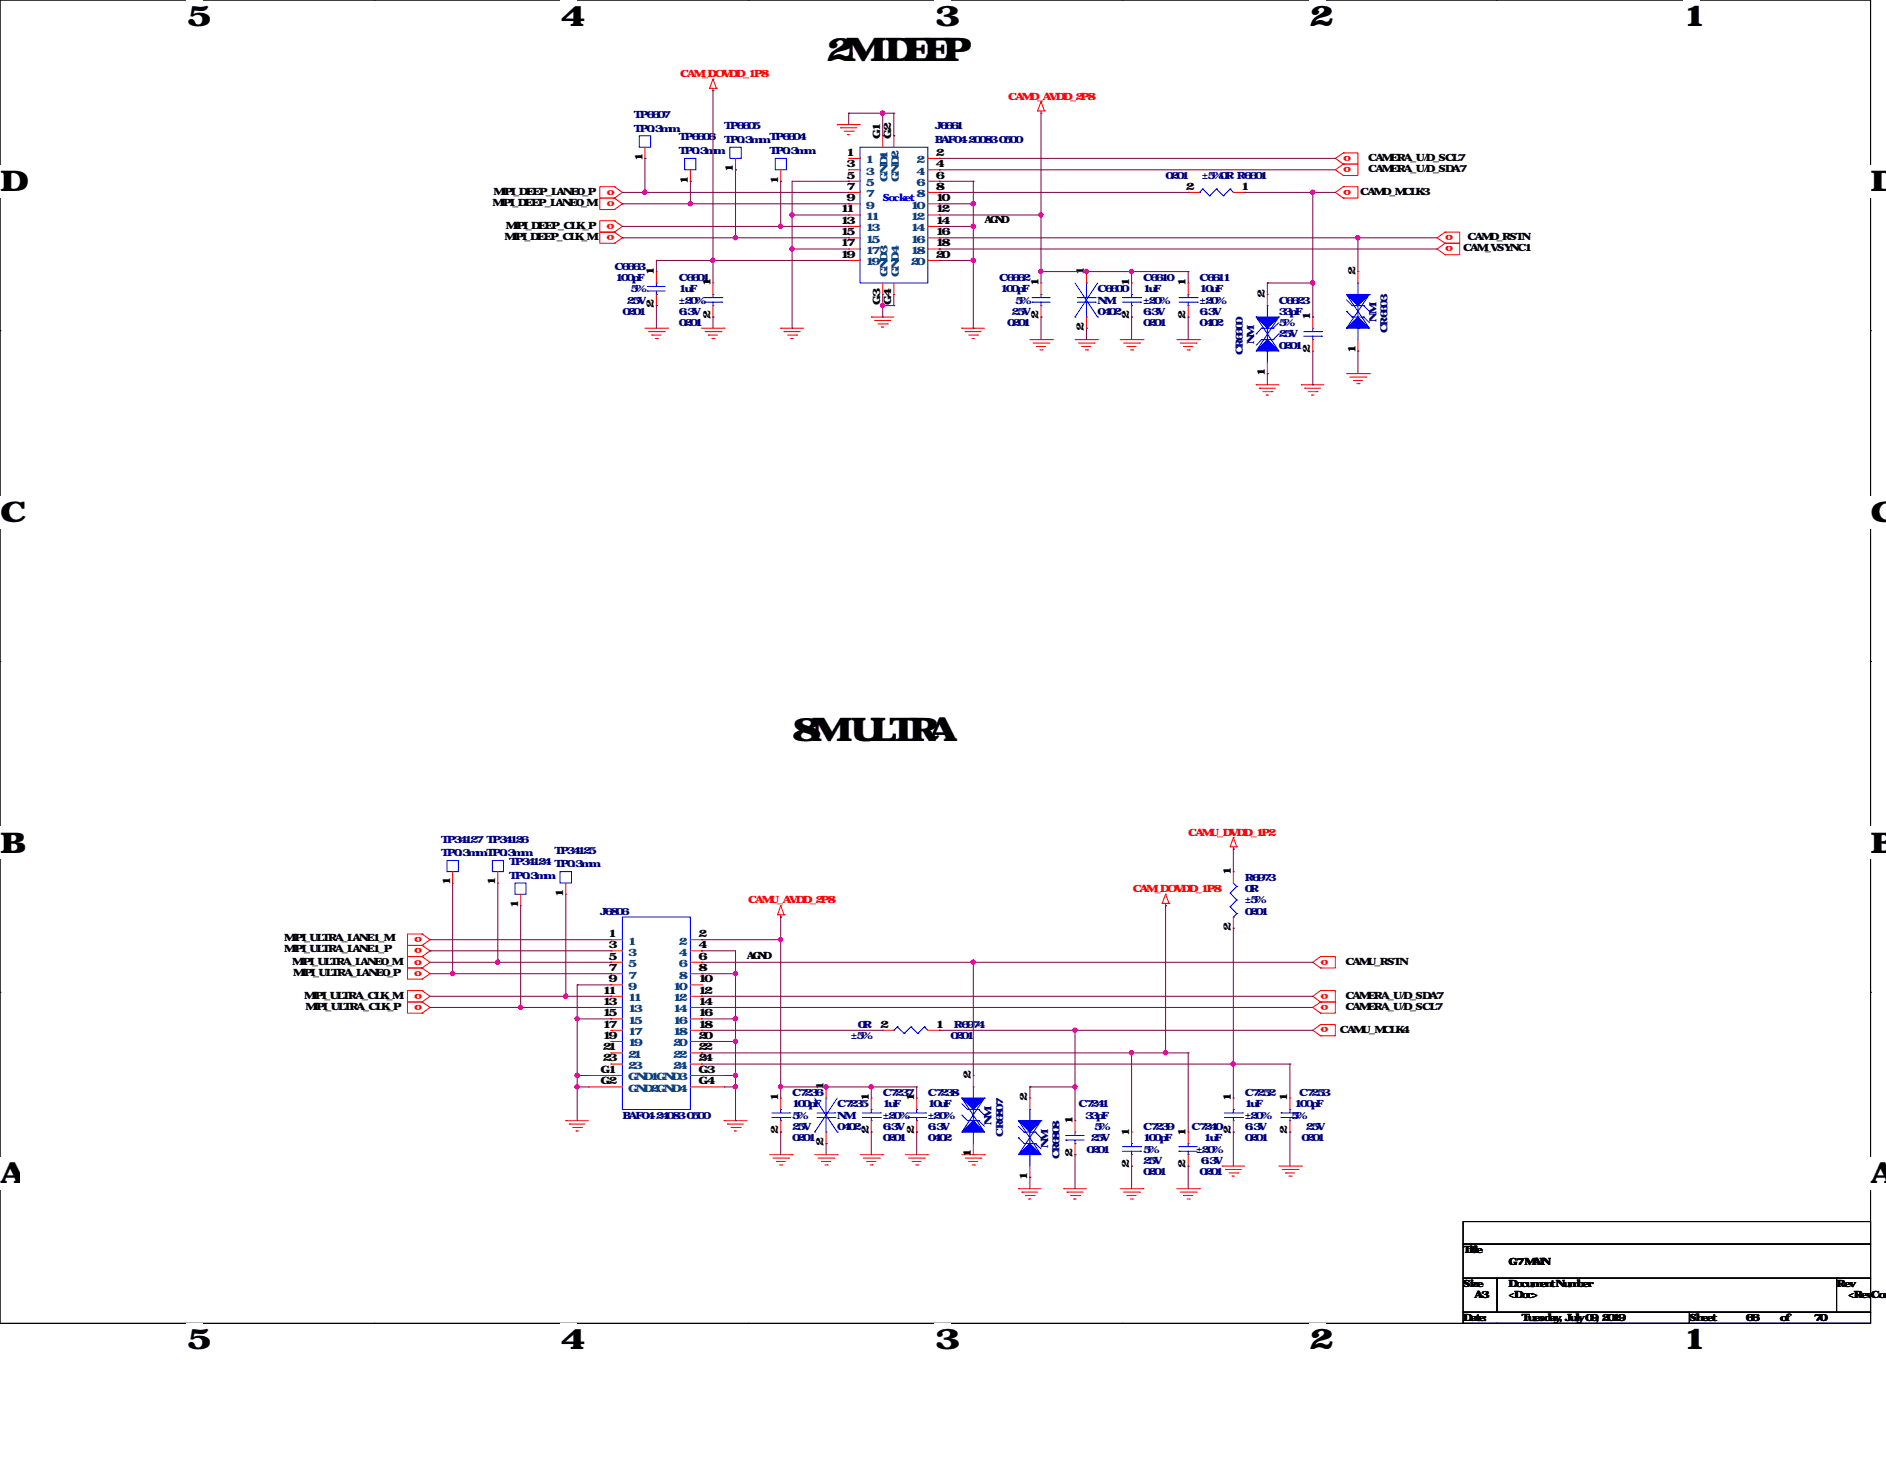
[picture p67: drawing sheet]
<svg xmlns="http://www.w3.org/2000/svg" width="279mm" height="216mm" viewBox="0 0 279 216" stroke-linecap="round" stroke-linejoin="round" font-family="sans-serif">
<defs><g id="words">
<g font-size="4.8">
<text x="122.4" y="9.1">2MDEEP</text>
<text x="117.3" y="109.7">8MULTRA</text>
</g>
<g font-size="4.2">
<text x="27.7" y="3.8">5</text>
<text x="83.1" y="3.8">4</text>
<text x="138.5" y="3.8">3</text>
<text x="193.9" y="3.8">2</text>
<text x="249.3" y="3.8">1</text>
<text x="0" y="28.3">D</text>
<text x="277.1" y="28.3">D</text>
<text x="0" y="77.3">C</text>
<text x="277.1" y="77.3">C</text>
<text x="0" y="126.2">B</text>
<text x="277.1" y="126.2">B</text>
<text x="0" y="175.2">A</text>
<text x="277.1" y="175.2">A</text>
<text x="27.7" y="199.8">5</text>
<text x="83.1" y="199.8">4</text>
<text x="138.5" y="199.8">3</text>
<text x="193.9" y="199.8">2</text>
<text x="249.3" y="199.8">1</text>
</g>
<g font-size="1.5" fill="#f00">
<text x="100.8" y="11.4">CAM_DOVDD_1P8</text>
<text x="149.4" y="14.8">CAMD_AVDD_2P8</text>
<text x="200.2" y="23.1" transform="rotate(-180 200.2 23.1)">o</text>
<text x="89.9" y="28.9">o</text>
<text x="200.2" y="24.8" transform="rotate(-180 200.2 24.8)">o</text>
<text x="200.2" y="28.1" transform="rotate(-180 200.2 28.1)">o</text>
<text x="89.9" y="30.6">o</text>
<text x="91" y="33.1" transform="rotate(-180 91 33.1)">o</text>
<text x="91" y="34.8" transform="rotate(-180 91 34.8)">o</text>
<text x="215.3" y="34.8" transform="rotate(-180 215.3 34.8)">o</text>
<text x="215.3" y="36.5" transform="rotate(-180 215.3 36.5)">o</text>
<text x="176" y="123.7">CAMU_DVDD_1P2</text>
<text x="110.8" y="133.8">CAMU_AVDD_2P8</text>
<text x="167.8" y="132.1">CAM_DOVDD_1P8</text>
<text x="61.3" y="142.9">o</text>
<text x="62.5" y="138.8" transform="rotate(-180 62.5 138.8)">o</text>
<text x="62.5" y="140.4" transform="rotate(-180 62.5 140.4)">o</text>
<text x="196.8" y="142.1" transform="rotate(-180 196.8 142.1)">o</text>
<text x="61.3" y="144.6">o</text>
<text x="62.5" y="147.2" transform="rotate(-180 62.5 147.2)">o</text>
<text x="62.5" y="148.8" transform="rotate(-180 62.5 148.8)">o</text>
<text x="196.8" y="147.2" transform="rotate(-180 196.8 147.2)">o</text>
<text x="196.8" y="148.8" transform="rotate(-180 196.8 148.8)">o</text>
<text x="196.8" y="152.1" transform="rotate(-180 196.8 152.1)">o</text>
</g>
<g font-size="1.5" fill="#000080">
<text x="93.9" y="17.4">TP6607</text>
<text x="93.9" y="19.5">TP0.3mm</text>
<text x="100.6" y="20.8">TP6606</text>
<text x="100.6" y="22.8">TP0.3mm</text>
<text x="107.3" y="19.1">TP6605</text>
<text x="107.3" y="21.1">TP0.3mm TP6604</text>
<text x="114" y="22.8">TP0.3mm</text>
<text x="138.5" y="19.1">J6661</text>
<text x="138.5" y="21.1">BAF04-20083-0500</text>
<text x="172.7" y="26.5">0201</text>
<text x="178.1" y="26.5">±5%0R R6601</text>
<text x="91" y="39.9">C6663</text>
<text x="91.2" y="41.6">100pF</text>
<text x="100.6" y="41.6">C6601</text>
<text x="148" y="41.6">C6662</text>
<text x="169.3" y="41.6">C6610</text>
<text x="177.7" y="41.6">C6611</text>
<text x="92.2" y="46.6">0201</text>
<text x="92.9" y="45">25V</text>
<text x="93.4" y="43.3">5%</text>
<text x="100.6" y="43.3">1uF</text>
<text x="100.6" y="46.6">6.3V</text>
<text x="100.6" y="45">±20%</text>
<text x="148.2" y="43.3">100pF</text>
<text x="149.9" y="46.6">25V</text>
<text x="150.4" y="45">5%</text>
<text x="162.6" y="43.3">C6600</text>
<text x="162.6" y="45">NM</text>
<text x="162.6" y="46.6">0402</text>
<text x="169.3" y="43.3">1uF</text>
<text x="169.3" y="46.6">6.3V</text>
<text x="169.3" y="45">±20%</text>
<text x="177.7" y="43.3">10uF</text>
<text x="177.7" y="46.6">6.3V</text>
<text x="177.7" y="45">±20%</text>
<text x="189.4" y="45">C6623</text>
<text x="189.4" y="46.6">33pF</text>
<text x="203.9" y="47.6" transform="rotate(-90 203.9 47.6)">NM</text>
<text x="100.6" y="48.3">0201</text>
<text x="149.2" y="48.3">0201</text>
<text x="169.3" y="48.3">0201</text>
<text x="177.7" y="48.3">0402</text>
<text x="184.1" y="52.6" transform="rotate(-90 184.1 52.6)">CR6600</text>
<text x="185.8" y="51" transform="rotate(-90 185.8 51)">NM</text>
<text x="189.4" y="51.6">0201</text>
<text x="189.4" y="50">25V</text>
<text x="189.4" y="48.3">5%</text>
<text x="205.6" y="49.3" transform="rotate(-90 205.6 49.3)">CR6603</text>
<text x="65.4" y="124.8">TP34127 TP34126</text>
<text x="65.4" y="126.7">TP0.3mm TP0.3mm</text>
<text x="75.4" y="128.1">TP34124 TP0.3mm</text>
<text x="75.4" y="130.1">TP0.3mm</text>
<text x="82.1" y="126.4">TP34125</text>
<text x="184.4" y="130.4">R6973</text>
<text x="88.9" y="135.5">J6806</text>
<text x="184.4" y="132.1">0R</text>
<text x="184.4" y="133.8">±5%</text>
<text x="184.4" y="135.5">0201</text>
<text x="126.1" y="153.9">±5%</text>
<text x="127.1" y="152.2">0R</text>
<text x="140.8" y="153.9">0201</text>
<text x="141.3" y="152.2">R6974</text>
<text x="92.2" y="165.7">BAF04-24083-0500</text>
<text x="117.3" y="162.3">C7236</text>
<text x="117.3" y="164">100pF</text>
<text x="117.3" y="167.3">25V</text>
<text x="117.3" y="165.7">5%</text>
<text x="124" y="164">C7235</text>
<text x="124" y="165.7">NM</text>
<text x="124" y="167.3">0402</text>
<text x="130.8" y="162.3">C7237</text>
<text x="130.8" y="164">1uF</text>
<text x="130.8" y="167.3">6.3V</text>
<text x="130.8" y="165.7">±20%</text>
<text x="137.5" y="162.3">C7238</text>
<text x="137.5" y="164">10uF</text>
<text x="137.5" y="167.3">6.3V</text>
<text x="137.5" y="165.7">±20%</text>
<text x="146.9" y="166.6" transform="rotate(-90 146.9 166.6)">NM</text>
<text x="159.8" y="164">C7241</text>
<text x="160.8" y="165.7">33pF</text>
<text x="162.1" y="167.3">5%</text>
<text x="169.3" y="167.3">C7239</text>
<text x="176.5" y="167.3">C7240</text>
<text x="184.4" y="162.3">C7252</text>
<text x="184.4" y="164">1uF</text>
<text x="184.4" y="167.3">6.3V</text>
<text x="184.4" y="165.7">±20%</text>
<text x="191.3" y="165.7">5%</text>
<text x="191.8" y="164">100pF</text>
<text x="192.4" y="162.3">C7253</text>
<text x="193.5" y="167.3">25V</text>
<text x="117.3" y="169">0201</text>
<text x="130.8" y="169">0201</text>
<text x="137.5" y="169">0402</text>
<text x="148.6" y="168.3" transform="rotate(-90 148.6 168.3)">CR6807</text>
<text x="155.3" y="170" transform="rotate(-90 155.3 170)">NM</text>
<text x="157" y="171.7" transform="rotate(-90 157 171.7)">CR6808</text>
<text x="161" y="170.7">0201</text>
<text x="161.6" y="169">25V</text>
<text x="169.3" y="169">100pF</text>
<text x="169.3" y="172.3">25V</text>
<text x="169.3" y="170.7">5%</text>
<text x="177.2" y="170.7">±20%</text>
<text x="177.9" y="172.3">6.3V</text>
<text x="178.4" y="169">1uF</text>
<text x="184.4" y="169">0201</text>
<text x="192.8" y="169">0201</text>
<text x="169.3" y="174">0201</text>
<text x="177.7" y="174">0201</text>
</g>
<g font-size="1.5">
<text x="95.2" y="23.8" transform="rotate(-90 95.2 23.8)">1</text>
<text x="125.4" y="23.1">1</text>
<text x="130.4" y="20.6" transform="rotate(-90 130.4 20.6)">G1</text>
<text x="132" y="20.6" transform="rotate(-90 132 20.6)">G2</text>
<text x="138.6" y="23.1">2</text>
<text x="202.7" y="23.8">CAMERA_U/D_SCL7</text>
<text x="73.1" y="28.8">MIPI_DEEP_LANE0_P</text>
<text x="101.9" y="27.2" transform="rotate(-90 101.9 27.2)">1</text>
<text x="108.6" y="25.5" transform="rotate(-90 108.6 25.5)">1</text>
<text x="115.3" y="27.2" transform="rotate(-90 115.3 27.2)">1</text>
<text x="125.4" y="24.8">3</text>
<text x="125.4" y="26.5">5</text>
<text x="125.4" y="28.1">7</text>
<text x="125.4" y="29.8">9</text>
<text x="138.6" y="24.8">4</text>
<text x="138.6" y="26.5">6</text>
<text x="138.6" y="28.1">8</text>
<text x="138.6" y="29.8">10</text>
<text x="175.7" y="28.1">2</text>
<text x="183.9" y="28.1">1</text>
<text x="201.5" y="28.8">CAMD_MCLK3</text>
<text x="202.7" y="25.5">CAMERA_U/D_SDA7</text>
<text x="72.9" y="30.5">MIPI_DEEP_LANE0_M</text>
<text x="74.8" y="35.6">MIPI_DEEP_CLK_M</text>
<text x="74.9" y="33.9">MIPI_DEEP_CLK_P</text>
<text x="124.5" y="31.5">11</text>
<text x="124.5" y="33.1">13</text>
<text x="124.5" y="34.8">15</text>
<text x="138.6" y="31.5">12</text>
<text x="138.6" y="33.1">14</text>
<text x="138.6" y="34.8">16</text>
<text x="145.8" y="33.1">AGND</text>
<text x="217.4" y="35.6">CAMD_RSTN</text>
<text x="96.9" y="40.7" transform="rotate(-90 96.9 40.7)">1</text>
<text x="124.5" y="36.5">17</text>
<text x="124.5" y="38.2">19</text>
<text x="138.6" y="36.5">18</text>
<text x="138.6" y="38.2">20</text>
<text x="160.6" y="40.7" transform="rotate(-90 160.6 40.7)">1</text>
<text x="200.8" y="40.7" transform="rotate(-90 200.8 40.7)">2</text>
<text x="216.7" y="37.2">CAM_VSYNC1</text>
<text x="96.9" y="45.6" transform="rotate(-90 96.9 45.6)">2</text>
<text x="105.2" y="47.3" transform="rotate(-90 105.2 47.3)">2</text>
<text x="105.2" y="42.4" transform="rotate(-90 105.2 42.4)">1</text>
<text x="130.4" y="45.1" transform="rotate(-90 130.4 45.1)">G3</text>
<text x="132" y="45.1" transform="rotate(-90 132 45.1)">G4</text>
<text x="153.8" y="47.3" transform="rotate(-90 153.8 47.3)">2</text>
<text x="153.8" y="42.4" transform="rotate(-90 153.8 42.4)">1</text>
<text x="167.3" y="47.3" transform="rotate(-90 167.3 47.3)">2</text>
<text x="167.3" y="42.4" transform="rotate(-90 167.3 42.4)">1</text>
<text x="175.6" y="47.3" transform="rotate(-90 175.6 47.3)">2</text>
<text x="175.6" y="42.4" transform="rotate(-90 175.6 42.4)">1</text>
<text x="187.4" y="44.1" transform="rotate(-90 187.4 44.1)">2</text>
<text x="194.1" y="47.4" transform="rotate(-90 194.1 47.4)">1</text>
<text x="160.6" y="49" transform="rotate(-90 160.6 49)">2</text>
<text x="194.1" y="52.3" transform="rotate(-90 194.1 52.3)">2</text>
<text x="200.8" y="52.3" transform="rotate(-90 200.8 52.3)">1</text>
<text x="187.4" y="55.7" transform="rotate(-90 187.4 55.7)">1</text>
<text x="66.7" y="131.1" transform="rotate(-90 66.7 131.1)">1</text>
<text x="73.4" y="131.1" transform="rotate(-90 73.4 131.1)">1</text>
<text x="182.3" y="129.6" transform="rotate(-90 182.3 129.6)">1</text>
<text x="76.8" y="134.4" transform="rotate(-90 76.8 134.4)">1</text>
<text x="83.4" y="132.8" transform="rotate(-90 83.4 132.8)">1</text>
<text x="182.3" y="137.8" transform="rotate(-90 182.3 137.8)">2</text>
<text x="42.1" y="139.3">MIPI_ULTRA_LANE1_M</text>
<text x="42.1" y="141">MIPI_ULTRA_LANE1_P</text>
<text x="43.3" y="142.8">MIPI_ULTRA_LANE0_M</text>
<text x="90.2" y="138.8">1</text>
<text x="90.2" y="140.4">3</text>
<text x="90.2" y="142.1">5</text>
<text x="90.2" y="143.8">7</text>
<text x="103.5" y="138.8">2</text>
<text x="103.5" y="140.4">4</text>
<text x="103.5" y="142.1">6</text>
<text x="103.5" y="143.8">8</text>
<text x="110.7" y="142">AGND</text>
<text x="199.3" y="142.8">CAMU_RSTN</text>
<text x="43.4" y="144.5">MIPI_ULTRA_LANE0_P</text>
<text x="45.1" y="147.9">MIPI_ULTRA_CLK_M</text>
<text x="45.3" y="149.6">MIPI_ULTRA_CLK_P</text>
<text x="89.3" y="147.1">11</text>
<text x="89.3" y="148.8">13</text>
<text x="90.2" y="145.5">9</text>
<text x="103.5" y="145.5">10</text>
<text x="103.5" y="147.1">12</text>
<text x="103.5" y="148.8">14</text>
<text x="199.3" y="147.9">CAMERA_U/D_SDA7</text>
<text x="199.3" y="149.6">CAMERA_U/D_SCL7</text>
<text x="89.3" y="150.5">15</text>
<text x="89.3" y="152.2">17</text>
<text x="89.3" y="153.8">19</text>
<text x="89.3" y="155.5">21</text>
<text x="103.5" y="150.5">16</text>
<text x="103.5" y="152.2">18</text>
<text x="103.5" y="153.8">20</text>
<text x="103.5" y="155.5">22</text>
<text x="130.4" y="152.2">2</text>
<text x="138.6" y="152.2">1</text>
<text x="198.5" y="152.9">CAMU_MCLK4</text>
<text x="89" y="158.9">G1</text>
<text x="89" y="160.6">G2</text>
<text x="89.3" y="157.2">23</text>
<text x="103.5" y="157.2">24</text>
<text x="103.5" y="158.9">G3</text>
<text x="103.5" y="160.6">G4</text>
<text x="122" y="161.4" transform="rotate(-90 122 161.4)">1</text>
<text x="143.8" y="159.8" transform="rotate(-90 143.8 159.8)">2</text>
<text x="115.3" y="168" transform="rotate(-90 115.3 168)">2</text>
<text x="115.3" y="163.1" transform="rotate(-90 115.3 163.1)">1</text>
<text x="128.7" y="168" transform="rotate(-90 128.7 168)">2</text>
<text x="128.7" y="163.1" transform="rotate(-90 128.7 163.1)">1</text>
<text x="135.4" y="168" transform="rotate(-90 135.4 168)">2</text>
<text x="135.4" y="163.1" transform="rotate(-90 135.4 163.1)">1</text>
<text x="152.2" y="163.1" transform="rotate(-90 152.2 163.1)">2</text>
<text x="158.9" y="166.5" transform="rotate(-90 158.9 166.5)">1</text>
<text x="182.3" y="168" transform="rotate(-90 182.3 168)">2</text>
<text x="182.3" y="163.1" transform="rotate(-90 182.3 163.1)">1</text>
<text x="190.7" y="168" transform="rotate(-90 190.7 168)">2</text>
<text x="190.7" y="163.1" transform="rotate(-90 190.7 163.1)">1</text>
<text x="122" y="169.7" transform="rotate(-90 122 169.7)">2</text>
<text x="143.8" y="171.4" transform="rotate(-90 143.8 171.4)">1</text>
<text x="158.9" y="171.4" transform="rotate(-90 158.9 171.4)">2</text>
<text x="167.3" y="173" transform="rotate(-90 167.3 173)">2</text>
<text x="167.3" y="168.1" transform="rotate(-90 167.3 168.1)">1</text>
<text x="175.6" y="173" transform="rotate(-90 175.6 173)">2</text>
<text x="175.6" y="168.1" transform="rotate(-90 175.6 168.1)">1</text>
<text x="152.2" y="174.7" transform="rotate(-90 152.2 174.7)">1</text>
<text x="216.7" y="185.6">Title</text>
<text x="216.7" y="190.6">Size</text>
<text x="223.5" y="187.3">G7 MAIN</text>
<text x="223.5" y="190.6">Document Number</text>
<text x="272.1" y="190.6">Rev</text>
<text x="216.7" y="195.7">Date:</text>
<text x="218.4" y="192.3">A3</text>
<text x="223.5" y="192.3">&lt;Doc&gt;</text>
<text x="225.5" y="195.7">Tuesday, July 09, 2019</text>
<text x="250.3" y="195.7">Sheet</text>
<text x="258.7" y="195.7">66</text>
<text x="263.7" y="195.7">of</text>
<text x="268.7" y="195.7">70</text>
<text x="273.8" y="192.3">&lt;RevCode</text>
</g>
<g font-size="1.5" fill="#004080">
<text x="128.3" y="24.2">1</text>
<text x="128.3" y="25.9">3</text>
<text x="128.3" y="27.6">5</text>
<text x="128.3" y="29.2">7</text>
<text x="131.5" y="26.9" transform="rotate(-90 131.5 26.9)">GND1</text>
<text x="133.1" y="26.9" transform="rotate(-90 133.1 26.9)">GND2</text>
<text x="135.8" y="24.2">2</text>
<text x="135.8" y="25.9">4</text>
<text x="135.8" y="27.6">6</text>
<text x="135.8" y="29.2">8</text>
<text x="128.3" y="30.9">9</text>
<text x="128.3" y="32.6">11</text>
<text x="128.3" y="34.2">13</text>
<text x="128.3" y="35.9">15</text>
<text x="134.9" y="30.9">10</text>
<text x="134.9" y="32.6">12</text>
<text x="134.9" y="34.2">14</text>
<text x="134.9" y="35.9">16</text>
<text x="128.3" y="37.6">17</text>
<text x="128.3" y="39.3">19</text>
<text x="131.5" y="41.1" transform="rotate(-90 131.5 41.1)">GND3</text>
<text x="133.1" y="41.1" transform="rotate(-90 133.1 41.1)">GND4</text>
<text x="134.9" y="37.6">18</text>
<text x="134.9" y="39.3">20</text>
<text x="93" y="139.9">1</text>
<text x="93" y="141.5">3</text>
<text x="93" y="143.2">5</text>
<text x="100.6" y="139.9">2</text>
<text x="100.6" y="141.5">4</text>
<text x="100.6" y="143.2">6</text>
<text x="93" y="144.9">7</text>
<text x="93" y="146.6">9</text>
<text x="93" y="148.3">11</text>
<text x="93" y="149.9">13</text>
<text x="99.7" y="146.6">10</text>
<text x="99.7" y="148.3">12</text>
<text x="99.7" y="149.9">14</text>
<text x="100.6" y="144.9">8</text>
<text x="93" y="151.6">15</text>
<text x="93" y="153.3">17</text>
<text x="93" y="154.9">19</text>
<text x="99.7" y="151.6">16</text>
<text x="99.7" y="153.3">18</text>
<text x="99.7" y="154.9">20</text>
<text x="93" y="156.6">21</text>
<text x="93" y="158.3">23</text>
<text x="93" y="160">GND1GND3</text>
<text x="93" y="161.7">GND2GND4</text>
<text x="99.7" y="156.6">22</text>
<text x="99.7" y="158.3">24</text>
</g>
<text font-size="1.5" fill="#00f" x="130.8" y="29.7">Socket</text>
</g></defs>
<path d="M0 0h277.1v196h-277.1z" fill="none" stroke="#000" stroke-width=".15"/>
<g fill="#fff">
<path d="M27.7 0h2.4v4.7h-2.4z"/>
<path d="M27.7 196h2.4v4.7h-2.4z"/>
</g>
<path d="M55.4 0h.1M55.4 196h.1" fill="none" stroke="#000" stroke-width=".15"/>
<g fill="#fff">
<path d="M83.1 0h2.4v4.7h-2.4z"/>
<path d="M83.1 196h2.4v4.7h-2.4z"/>
</g>
<path d="M110.8 0h.1M110.8 196h.1" fill="none" stroke="#000" stroke-width=".15"/>
<g fill="#fff">
<path d="M138.5 0h2.4v4.7h-2.4z"/>
<path d="M138.5 196h2.4v4.7h-2.4z"/>
</g>
<path d="M166.2 0h.1M166.2 196h.1" fill="none" stroke="#000" stroke-width=".15"/>
<g fill="#fff">
<path d="M193.9 0h2.4v4.7h-2.4z"/>
<path d="M193.9 196h2.4v4.7h-2.4z"/>
</g>
<path d="M221.7 0h.1M221.7 196h.1" fill="none" stroke="#000" stroke-width=".15"/>
<g fill="#fff">
<path d="M249.3 0h2.4v4.7h-2.4z"/>
<path d="M249.3 196h2.4v4.7h-2.4z"/>
<path d="M0 24.5h3v4.7h-3z"/>
<path d="M277.1 24.5h2.3v4.7h-2.3z"/>
<path d="M0 73.4h3v4.8h-3z"/>
<path d="M277.1 73.4h2.3v4.8h-2.3z"/>
</g>
<path d="M0 49h.1M277.1 49h.1" fill="none" stroke="#000" stroke-width=".15"/>
<g fill="#fff">
<path d="M0 122.4h2.8v4.8h-2.8z"/>
<path d="M277.1 122.4h2.3v4.8h-2.3z"/>
</g>
<path d="M0 98h.1M277.1 98h.1" fill="none" stroke="#000" stroke-width=".15"/>
<g fill="#fff">
<path d="M0 171.4h2.8v4.7h-2.8z"/>
<path d="M277 171.4h2.4v4.7h-2.4z"/>
</g>
<path d="M0 146.9h.1M277.1 146.9h.1M216.7 180.9h60.4v3.3h-60.4zM216.7 184.2h60.4v5.1h-60.4zM216.7 189.3h5.1v5h-5.1zM216.7 194.3h33.6v1.7h-33.6zM221.8 189.3h50.3v5h-50.3zM250.3 194.3h26.8v1.7h-26.8zM272.1 189.3h5v5h-5z" fill="none" stroke="#000" stroke-width=".15"/>
<g fill="none" stroke="#f00" stroke-width=".15">
<path d="M105.1 13.1h.1M105.1 13.1h1M105.6 13.4h.1M105.6 11.7h.1M105.6 13.1v.3M105.6 11.7l.5 1.4M105.6 11.7l-.5 1.4M106.1 13.1h.1M124 18.5h.1M124 18.5h3.4M124.5 18.9h.1M124.5 18.9h2.4"/>
<path d="M125.1 19.4h1.3M125.6 19.9h.1M125.6 19.9h.3M126.4 19.4h.1M153.7 16.4h.1M153.7 16.4h1M154.2 16.8h.1M154.2 15.1h.1M154.2 16.4v.4M154.2 15.1l.5 1.3M154.2 15.1l-.5 1.3M154.7 16.4h.1"/>
<path d="M91 27.6h.1M91 29.3h.1M91 27.6h-2.1v1.7h2.1M91 31h.1M91 29.3h-2.1v1.7h2.1M91 34.4h.1M91 32.7h.1M91 32.7h-2.1v1.7h2.1M91 36h.1M91 34.4h-2.1v1.6h2.1M91 27.6l1.2 .9-1.2 .8M91 29.3l1.2 .9-1.2 .8"/>
<path d="M91 32.7l1.2 .8-1.2 .9M91 34.4l1.2 .8-1.2 .8M95.5 23.5h.1M95.5 21.8v1.7M102.3 26.8h.1M102.3 25.1v1.7M109 25.1h.1M109 23.5v1.6M115.7 26.8h.1M115.7 25.1v1.7M125.7 23.5h.1M125.7 25.1h.1"/>
<path d="M125.7 26.8h.1M125.7 28.5h.1M125.7 30.2h.1M125.7 31.8h.1M125.7 33.5h.1M125.7 35.2h.1M125.7 36.9h.1M125.7 38.6h.1M125.7 28.5h1.7M125.7 23.5h1.7M125.7 25.1h1.7M125.7 26.8h1.7"/>
<path d="M125.7 30.2h1.7M125.7 31.8h1.7M125.7 33.5h1.7M125.7 35.2h1.7M125.7 36.9h1.7M125.7 38.6h1.7M130.8 20.1h.1M130.8 20.1v1.7M132.4 20.1h.1M132.4 20.1v1.7M137.5 28.5h1.6M137.5 23.5h1.6"/>
<path d="M137.5 25.1h1.6M137.5 26.8h1.6M137.5 30.2h1.6M137.5 31.8h1.6M137.5 33.5h1.6M137.5 35.2h1.6M137.5 36.9h1.6M137.5 38.6h1.6M139.1 23.5h.1M139.1 25.1h.1M139.1 26.8h.1M139.1 28.5h.1"/>
<path d="M139.1 30.2h.1M139.1 31.8h.1M139.1 33.5h.1M139.1 35.2h.1M139.1 36.9h.1M139.1 38.6h.1M176 28.5h.1M176 28.5h1.7M182.7 28.5h1.7M184.4 28.5h.1M199 24.3h.1M199 22.6h.1"/>
<path d="M199 22.6h2.2v1.7h-2.2M199 26h.1M199 24.3h2.2v1.7h-2.2M199 29.3h.1M199 27.6h.1M199 27.6h2.2v1.7h-2.2M199 22.6l-1.2 .9 1.2 .8M199 24.3l-1.2 .8 1.2 .9M199 27.6l-1.2 .9 1.2 .8M214.1 37.7h.1M214.1 36h.1M214.1 36h2.1v1.7h-2.1"/>
<path d="M214.1 34.4h.1M214.1 34.4h2.1v1.6h-2.1M214.1 36l-1.2 .9 1.2 .8M214.1 34.4l-1.2 .8 1.2 .8M95.5 48.6h3.4M96.1 49.1h2.3M96.6 49.6h.1M96.6 49.6h1.3M97.1 50.1h.3M97.2 40.2h.1M97.2 45.3h.1M97.2 40.2v1.7"/>
<path d="M97.2 43.6v1.7M97.4 50.1h.1M98.4 49.1h.1M98.9 48.6h.1M103.9 48.6h3.4M104.4 49.1h2.4M104.9 49.6h.1M104.9 49.6h1.4M105.5 50.1h.3M105.6 41.9h.1M105.6 46.9h.1M105.6 41.9v1.7"/>
<path d="M105.6 45.3v1.6M105.8 50.1h.1M106.8 49.1h.1M107.3 48.6h.1M115.7 48.6h.1M115.7 48.6h3.3M116.2 49.1h.1M116.2 49.1h2.3M116.7 49.6h1.3M117.2 50.1h.1M117.2 50.1h.3M118 49.6h.1"/>
<path d="M129.1 46.9h.1M129.1 46.9h3.3M129.6 47.5h.1M129.6 47.5h2.4M130.1 48h1.3M130.6 48.4h.1M130.6 48.4h.3M130.8 43.6h.1M130.8 41.9v1.7M131.4 48h.1M132.4 43.6h.1M132.4 41.9v1.7"/>
<path d="M142.5 48.6h.1M142.5 48.6h3.3M143 49.1h.1M143 49.1h2.3M143.5 49.6h1.3M144 50.1h.1M144 50.1h.4M144.8 49.6h.1M152.6 50.3h3.3M153 50.8h2.4M153.5 51.3h.1M153.5 51.3h1.4"/>
<path d="M154.1 51.8h.3M154.2 41.9h.1M154.2 46.9h.1M154.2 41.9v1.7M154.2 45.3v1.6M154.4 51.8h.1M155.4 50.8h.1M155.9 50.3h.1M159.3 50.3h3.3M159.8 50.8h2.3M160.3 51.3h.1M160.3 51.3h1.3"/>
<path d="M160.8 51.8h.3M161 40.2h.1M161 48.6h.1M161 40.2v1.7M161 46.9v1.7M161.1 51.8h.1M162.1 50.8h.1M162.6 50.3h.1M165.9 50.3h3.4M166.5 50.8h2.3M167 51.3h.1M167 51.3h1.3"/>
<path d="M167.5 51.8h.3M167.6 41.9h.1M167.6 46.9h.1M167.6 41.9v1.7M167.6 45.3v1.6M167.8 51.8h.1M168.8 50.8h.1M169.3 50.3h.1M174.3 50.3h3.4M174.8 50.8h2.4M175.3 51.3h.1M175.3 51.3h1.4"/>
<path d="M175.9 51.8h.3M176 41.9h.1M176 46.9h.1M176 41.9v1.7M176 45.3v1.6M176.2 51.8h.1M177.2 50.8h.1M177.7 50.3h.1M186.1 57h.1M186.1 57h3.3M186.6 57.5h.1M186.6 57.5h2.3"/>
<path d="M187.1 58h1.3M187.6 58.5h.1M187.6 58.5h.3M187.7 55.3h.1M187.7 43.6h.1M187.7 43.6v1.7M187.7 53.6v1.7M188.4 58h.1M192.8 57h.1M192.8 57h3.3M193.3 57.5h.1M193.3 57.5h2.3"/>
<path d="M193.8 58h1.3M194.3 58.5h.1M194.3 58.5h.3M194.5 46.9h.1M194.5 52h.1M194.5 46.9v1.7M194.5 50.3v1.7M195.1 58h.1M199.5 55.3h3.4M200 55.8h2.4M200.5 56.3h.1M200.5 56.3h1.3"/>
<path d="M201 56.8h.3M201.2 52h.1M201.2 40.2h.1M201.2 40.2v1.7M201.2 50.3v1.7M201.3 56.8h.1M202.4 55.8h.1M202.9 55.3h.1M62.5 140h.1M62.5 138.3h.1M62.5 138.3h-2.1v1.7h2.1M62.5 140h-2.1v1.6h2.1"/>
<path d="M62.5 138.3l1.2 .8-1.2 .9M62.5 140l1.2 .8-1.2 .8M67.1 130.8h.1M67.1 129.1v1.7M73.7 130.8h.1M73.7 129.1v1.7M77.1 134.1h.1M77.1 132.4v1.7M83.8 132.4h.1M83.8 130.8v1.6M90.5 139.1h.1M90.5 139.1h1.7"/>
<path d="M102.3 139.1h1.6M103.9 139.1h.1M115.2 135.5h.1M115.2 135.5h1M115.7 135.8h.1M115.7 134.1h.1M115.7 135.5v.3M115.7 134.1l.5 1.4M115.7 134.1l-.5 1.4M116.2 135.5h.1M172.2 133.8h.1M172.2 133.8h1"/>
<path d="M172.7 134.1h.1M172.7 132.4h.1M172.7 133.8v.3M172.7 132.4l.5 1.4M172.7 132.4l-.5 1.4M173.2 133.8h.1M182.2 125.4h.1M182.2 125.4h1M182.7 125.7h.1M182.7 124h.1M182.7 129.1h.1M182.7 137.5h.1"/>
<path d="M182.7 125.4v.3M182.7 129.1v1.7M182.7 135.8v1.7M182.7 124l-.5 1.4M182.7 124l.5 1.4M183.2 125.4h.1M62.5 141.6h.1M62.5 148.4h.1M62.5 146.7h.1M62.5 146.7h-2.1v1.7h2.1M62.5 150h.1M62.5 148.4h-2.1v1.6h2.1"/>
<path d="M62.5 143.3h.1M62.5 141.6h-2.1v1.7h2.1M62.5 145h.1M62.5 143.3h-2.1v1.7h2.1M62.5 146.7l1.2 .8-1.2 .9M62.5 148.4l1.2 .8-1.2 .8M62.5 141.6l1.2 .9-1.2 .8M62.5 143.3l1.2 .9-1.2 .8M87.2 159.3h.1M87.2 159.3h5M90.5 140.8h.1M90.5 142.5h.1"/>
<path d="M90.5 144.2h.1M90.5 145.8h.1M90.5 147.5h.1M90.5 149.2h.1M90.5 150.9h.1M90.5 152.6h.1M90.5 154.2h.1M90.5 155.9h.1M90.5 157.6h.1M90.5 152.6h1.7M90.5 140.8h1.7M90.5 142.5h1.7"/>
<path d="M90.5 144.2h1.7M90.5 145.8h1.7M90.5 147.5h1.7M90.5 149.2h1.7M90.5 150.9h1.7M90.5 154.2h1.7M90.5 155.9h1.7M90.5 157.6h1.7M102.3 152.6h1.6M102.3 140.8h1.6M102.3 142.5h1.6M102.3 144.2h1.6"/>
<path d="M102.3 145.8h1.6M102.3 147.5h1.6M102.3 149.2h1.6M102.3 150.9h1.6M102.3 154.2h1.6M102.3 155.9h1.6M102.3 157.6h1.6M102.3 159.3h5M103.9 140.8h.1M103.9 142.5h.1M103.9 144.2h.1M103.9 145.8h.1"/>
<path d="M103.9 147.5h.1M103.9 149.2h.1M103.9 150.9h.1M103.9 152.6h.1M103.9 154.2h.1M103.9 155.9h.1M103.9 157.6h.1M107.3 159.3h.1M130.8 152.6h.1M130.8 152.6h1.6M137.5 152.6h1.6M139.1 152.6h.1"/>
<path d="M144.2 159.3h.1M144.2 159.3v1.7M195.6 143.3h.1M195.6 141.6h.1M195.6 141.6h2.2v1.7h-2.2M195.6 148.4h.1M195.6 146.7h.1M195.6 146.7h2.2v1.7h-2.2M195.6 150h.1M195.6 148.4h2.2v1.6h-2.2M195.6 153.4h.1M195.6 151.7h.1"/>
<path d="M195.6 151.7h2.2v1.7h-2.2M195.6 141.6l-1.1 .9 1.1 .8M195.6 146.7l-1.1 .8 1.1 .9M195.6 148.4l-1.1 .8 1.1 .8M195.6 151.7l-1.1 .9 1.1 .8M83.8 165.9h.1M83.8 165.9h3.4M84.3 166.5h.1M84.3 166.5h2.4M84.8 167h1.3M85.3 167.5h.1M85.3 167.5h.4"/>
<path d="M86.1 167h.1M87.2 161h.1M87.2 161h5M102.3 161h5M107.3 165.9h.1M107.3 161h.1M107.3 165.9h3.4M107.8 166.5h.1M107.8 166.5h2.4M108.3 167h1.3M108.8 167.5h.1M108.8 167.5h.3"/>
<path d="M109.6 167h.1M114 171h3.3M114.5 171.5h2.3M115 172h.1M115 172h1.3M115.5 172.5h.3M115.7 162.6h.1M115.7 167.6h.1M115.7 162.6v1.7M115.7 165.9v1.7M115.8 172.5h.1M116.8 171.5h.1"/>
<path d="M117.3 171h.1M120.7 171h3.3M121.2 171.5h2.4M121.7 172h.1M121.7 172h1.4M122.2 172.5h.4M122.4 161h.1M122.4 169.3h.1M122.4 161v1.6M122.4 167.6v1.7M122.6 172.5h.1M123.6 171.5h.1"/>
<path d="M124 171h.1M127.4 171h3.4M127.9 171.5h2.4M128.4 172h.1M128.4 172h1.4M128.9 172.5h.3M129.1 162.6h.1M129.1 167.6h.1M129.1 162.6v1.7M129.1 165.9v1.7M129.2 172.5h.1M130.3 171.5h.1"/>
<path d="M130.8 171h.1M134.1 171h3.4M134.6 171.5h2.3M135.1 172h.1M135.1 172h1.3M135.6 172.5h.4M135.8 162.6h.1M135.8 167.6h.1M135.8 162.6v1.7M135.8 165.9v1.7M136 172.5h.1M136.9 171.5h.1"/>
<path d="M137.5 171h.1M142.5 171h3.3M143 171.5h2.3M143.5 172h.1M143.5 172h1.3M144 172.5h.4M144.2 171h.1M144.2 169.3v1.7M144.4 172.5h.1M145.3 171.5h.1M145.8 171h.1M150.9 176h.1"/>
<path d="M150.9 176h3.3M151.4 176.5h.1M151.4 176.5h2.3M151.9 177h1.3M152.4 177.5h.1M152.4 177.5h.3M152.6 174.3h.1M152.6 162.6h.1M152.6 162.6v1.7M152.6 172.7v1.6M153.2 177h.1M157.6 176h.1"/>
<path d="M157.6 176h3.4M158.1 176.5h.1M158.1 176.5h2.3M158.6 177h1.3M159.1 177.5h.1M159.1 177.5h.3M159.3 165.9h.1M159.3 171h.1M159.3 165.9v1.7M159.3 169.3v1.7M159.9 177h.1M165.9 176h3.4"/>
<path d="M166.5 176.5h2.3M167 177h.1M167 177h1.3M167.5 177.5h.3M167.6 167.6h.1M167.6 172.7h.1M167.6 167.6v1.7M167.6 171v1.7M167.8 177.5h.1M168.8 176.5h.1M169.3 176h.1M174.3 176h3.4"/>
<path d="M174.8 176.5h2.4M175.3 177h.1M175.3 177h1.4M175.9 177.5h.3M176 167.6h.1M176 172.7h.1M176 167.6v1.7M176 171v1.7M176.2 177.5h.1M177.2 176.5h.1M177.7 176h.1M181.1 172.7h.1"/>
<path d="M181.1 172.7h3.3M181.6 173.2h.1M181.6 173.2h2.3M182.1 173.7h1.3M182.5 174.2h.1M182.5 174.2h.4M182.7 162.6h.1M182.7 167.6h.1M182.7 162.6v1.7M182.7 165.9v1.7M183.4 173.7h.1M189.4 172.7h3.4"/>
<path d="M189.9 173.2h2.4M190.5 173.7h.1M190.5 173.7h1.3M190.9 174.2h.4M191.1 162.6h.1M191.1 167.6h.1M191.1 162.6v1.7M191.1 165.9v1.7M191.3 174.2h.1M192.3 173.2h.1M192.8 172.7h.1"/>
</g>
<g fill="none" stroke="#00f" stroke-width=".15">
<path d="M94.7 20.1h1.7v1.7h-1.7zM101.4 23.5h1.7v1.6h-1.7zM108.1 21.8h1.7v1.7h-1.7zM114.9 23.5h1.6v1.6h-1.6zM127.4 21.8h10.1v20.1h-10.1zM177.7 28.5h.1M178.2 28h.1M178.2 28l1 1M178.2 28l-.5 .5M179.2 29h.1M180.2 28h.1M180.2 28l1 1"/>
<path d="M180.2 28l-1 1M181.2 29h.1M182.2 28h.1M182.2 28l.5 .5M182.2 28l-1 1M95.9 42.4h.1M95.9 43.1h.1M95.9 42.4h2.7M95.9 43.1h2.7M97.2 41.9h.1M97.2 43.6h.1M97.2 41.9v.5"/>
<path d="M97.2 43.1v.5M104.3 44.1h2.6M104.3 44.7h2.6M105.6 43.6h.1M105.6 45.3h.1M105.6 43.6v.5M105.6 44.7v.6M106.9 44.1h.1M106.9 44.7h.1M152.9 44.1h.1M152.9 44.7h.1M152.9 44.1h2.7"/>
<path d="M152.9 44.7h2.7M154.2 43.6h.1M154.2 45.3h.1M154.2 43.6v.5M154.2 44.7v.6M159.3 46.9h.1M159.3 41.9l3.3 5M159.6 44.1h2.7M159.6 44.7h2.7M161 41.9h.1M161 46.9h.1M161 41.9v2.2"/>
<path d="M161 44.7v2.2M162.3 44.1h.1M162.3 44.7h.1M162.6 46.9h.1M162.6 41.9l-3.3 5M166.3 44.1h2.7M166.3 44.7h2.7M167.6 43.6h.1M167.6 45.3h.1M167.6 43.6v.5M167.6 44.7v.6M169 44.1h.1"/>
<path d="M169 44.7h.1M174.7 44.1h2.7M174.7 44.7h2.7M176 43.6h.1M176 45.3h.1M176 43.6v.5M176 44.7v.6M177.4 44.1h.1M177.4 44.7h.1M186.1 49.4h.1M186.1 46.9h.1M186.1 46.9l3.3 5.1"/>
<path d="M186.9 50.3h.1M186.9 48.6h.1M186.9 50.3l-.8 .8M186.9 50.3h1.7M186.9 48.6h1.7M186.9 48.6l-.8 .8M187.7 52h.1M187.7 48.6h.1M187.7 45.3h.1M187.7 45.3v1.6M187.7 48.6v1.7M187.7 52v1.6"/>
<path d="M188.6 50.3h.1M188.6 48.6h.1M189.4 49.4h.1M189.4 46.9h.1M189.4 49.4l-.8 .9M189.4 47.8l-.8 .8M189.4 46.9l-3.3 5.1M193.1 49.1h2.7M193.1 49.8h2.7M194.5 48.6h.1M194.5 50.3h.1M194.5 48.6v.5"/>
<path d="M194.5 49.8v.5M195.8 49.1h.1M195.8 49.8h.1M199.5 46.1h.1M199.5 43.6h.1M199.5 44.4l.8 .9M199.5 46.1l.8 .8M199.5 43.6l3.4 5M200.3 46.9h.1M200.3 45.3h.1M200.3 46.9h1.7M200.3 45.3h1.7"/>
<path d="M201.2 48.6h.1M201.2 45.3h.1M201.2 41.9h.1M201.2 41.9v1.7M201.2 45.3v1.6M201.2 48.6v1.7M202 46.9h.1M202 45.3h.1M202 46.9l.9 .9M202 45.3l.9 .8M202.9 46.1h.1M202.9 43.6h.1"/>
<path d="M202.9 43.6l-3.4 5M66.2 127.4h1.7v1.7h-1.7zM72.9 127.4h1.7v1.7h-1.7zM76.3 130.8h1.6v1.6h-1.6zM83 129.1h1.7v1.7h-1.7zM92.2 135.8h10.1v28.5h-10.1zM182.2 132.2h.1M182.2 134.3h.1M182.2 132.2l1 1.1M182.2 134.3l1 1M182.7 135.8h.1M182.7 130.8l.5 .5"/>
<path d="M183.2 131.3h.1M183.2 133.3h.1M183.2 135.3h.1M183.2 131.3l-1 .9M183.2 133.3l-1 1M183.2 135.3l-.5 .5M132.4 152.6h.1M132.9 152.1h.1M132.9 152.1l1 .9M132.9 152.1l-.5 .5M133.9 153h.1M135 152.1h.1"/>
<path d="M135 152.1l1 .9M135 152.1l-1.1 .9M136 153h.1M136.9 152.1h.1M136.9 152.1l.6 .5M136.9 152.1l-.9 .9M114.3 164.8h2.7M114.3 165.5h2.7M115.7 164.3h.1M115.7 165.9h.1M115.7 164.3v.5M115.7 165.5v.4"/>
<path d="M117 164.8h.1M117 165.5h.1M120.7 167.6h.1M120.7 162.6l3.3 5M121 164.8h2.7M121 165.5h2.7M122.4 162.6h.1M122.4 167.6h.1M122.4 162.6v2.2M122.4 165.5v2.1M123.7 164.8h.1M123.7 165.5h.1"/>
<path d="M124 167.6h.1M124 162.6l-3.3 5M127.8 164.8h2.6M127.8 165.5h2.6M129.1 164.3h.1M129.1 165.9h.1M129.1 164.3v.5M129.1 165.5v.4M130.4 164.8h.1M130.4 165.5h.1M134.5 164.8h2.6M134.5 165.5h2.6"/>
<path d="M135.8 164.3h.1M135.8 165.9h.1M135.8 164.3v.5M135.8 165.5v.4M137.1 164.8h.1M137.1 165.5h.1M142.5 165.1h.1M142.5 162.6h.1M142.5 163.4l.8 .9M142.5 165.1l.8 .8M142.5 162.6l3.3 5M143.3 165.9h.1"/>
<path d="M143.3 164.3h.1M143.3 165.9h1.7M143.3 164.3h1.7M144.2 167.6h.1M144.2 164.3h.1M144.2 161h.1M144.2 161v1.6M144.2 164.3v1.6M144.2 167.6v1.7M145 165.9h.1M145 164.3h.1M145 165.9l.8 .9"/>
<path d="M145 164.3l.8 .8M145.8 165.1h.1M145.8 162.6h.1M145.8 162.6l-3.3 5M150.9 168.5h.1M150.9 165.9h.1M150.9 168.5l.8 .8M150.9 166.8l.8 .8M150.9 165.9l3.3 5.1M151.7 169.3h.1M151.7 167.6h.1M151.7 169.3h1.7"/>
<path d="M151.7 167.6h1.7M152.6 171h.1M152.6 167.6h.1M152.6 164.3h.1M152.6 164.3v1.6M152.6 167.6v1.7M152.6 171v1.7M153.4 169.3h.1M153.4 167.6h.1M153.4 169.3l.8 .8M153.4 167.6l.8 .9M154.2 168.5h.1"/>
<path d="M154.2 165.9h.1M154.2 165.9l-3.3 5.1M157.9 168.1h.1M157.9 168.8h.1M157.9 168.1h2.7M157.9 168.8h2.7M159.3 167.6h.1M159.3 169.3h.1M159.3 167.6v.5M159.3 168.8v.5M166.3 169.8h2.7M166.3 170.5h2.7"/>
<path d="M167.6 169.3h.1M167.6 171h.1M167.6 169.3v.5M167.6 170.5v.5M169 169.8h.1M169 170.5h.1M174.7 169.8h.1M174.7 170.5h.1M174.7 169.8h2.7M174.7 170.5h2.7M176 169.3h.1M176 171h.1"/>
<path d="M176 169.3v.5M176 170.5v.5M181.4 164.8h2.7M181.4 165.5h2.7M182.7 164.3h.1M182.7 165.9h.1M182.7 164.3v.5M182.7 165.5v.4M184.1 164.8h.1M184.1 165.5h.1M189.8 164.8h.1M189.8 165.5h.1"/>
<path d="M189.8 164.8h2.6M189.8 165.5h2.6M191.1 164.3h.1M191.1 165.9h.1M191.1 164.3v.5M191.1 165.5v.4"/>
</g>
<g fill="#00f" stroke="#00f" stroke-width=".15">
<path d="M199.5 48.6l1.7-1.7 1.7 1.7z"/>
<path d="M199.5 43.6h3.4l-1.7 1.7z"/>
<path d="M150.9 171l1.7-1.7 1.6 1.7z"/>
<path d="M150.9 165.9h3.3l-1.6 1.7z"/>
<path d="M142.5 167.6l1.7-1.7 1.6 1.7z"/>
<path d="M142.5 162.6h3.3l-1.6 1.7z"/>
<path d="M187.7 50.3l1.7 1.7h-3.3z"/>
<path d="M186.1 46.9h3.3l-1.7 1.7z"/>
</g>
<g fill="none" stroke="#800040" stroke-width=".15">
<path d="M105.6 13.4h.1M105.6 13.4v28.5M125.7 16.8h.1M125.7 16.8v1.7M125.7 16.8h6.7M130.8 16.8h.1M130.8 16.8v3.3M132.4 16.8h.1M132.4 16.8v3.3M154.2 16.8v25.1M92.2 28.5h.1M92.2 30.2h.1"/>
<path d="M92.2 33.5h.1M92.2 35.2h.1M92.2 28.5h33.5M92.2 30.2h33.5M92.2 33.5h33.5M92.2 35.2h33.5M95.5 28.5h.1M95.5 23.5h.1M95.5 23.5v5M97.2 38.6h.1M97.2 38.6h28.5M97.2 38.6v1.6"/>
<path d="M102.3 26.8h.1M102.3 30.2h.1M102.3 26.8v3.4M105.6 38.6h.1M109 35.2h.1M109 25.1h.1M109 25.1v10.1M115.7 33.5h.1M115.7 26.8h.1M115.7 26.8v6.7M117.3 31.8h.1M117.3 36.9h.1"/>
<path d="M117.3 36.9h8.4M117.3 31.8h8.4M125.7 26.8h.1M125.7 26.8h-8.4v21.8M130.8 20.1h.1M132.4 20.1h.1M139.1 36.9h.1M139.1 23.5h.1M139.1 25.1h.1M139.1 38.6h5.1M139.1 36.9h73.8M139.1 28.5h36.9"/>
<path d="M139.1 30.2h5.1M139.1 33.5h5.1M139.1 35.2h73.8M139.1 23.5h58.7M139.1 25.1h58.7M139.1 31.8h15.1M139.1 26.8h5.1M144.2 26.8h.1M144.2 30.2h.1M144.2 38.6h.1M144.2 33.5h.1M144.2 26.8v21.8"/>
<path d="M154.2 31.8h.1M176 28.5h.1M184.4 28.5h.1M184.4 28.5h13.4M194.5 28.5h.1M194.5 28.5v18.4M201.2 35.2h.1M201.2 35.2v5M97.2 45.3h.1M97.2 45.3v3.3M105.6 46.9h.1M105.6 46.9v1.7"/>
<path d="M117.3 48.6h.1M130.8 45.3h.1M130.8 46.9h.1M130.8 43.6v3.3M130.8 45.3h1.6M132.4 45.3h.1M132.4 43.6v1.7M144.2 48.6h.1M154.2 40.2h.1M154.2 46.9h.1M154.2 46.9v3.4M154.2 40.2h21.8"/>
<path d="M161 40.2h.1M161 48.6h.1M161 48.6v1.7M167.6 40.2h.1M167.6 46.9h.1M167.6 40.2v1.7M167.6 46.9v3.4M176 40.2h.1M176 46.9h.1M176 40.2v1.7M176 46.9v3.4M187.7 41.9h.1"/>
<path d="M187.7 55.3h.1M187.7 41.9h6.8M187.7 41.9v1.7M187.7 55.3v1.7M194.5 46.9h.1M194.5 57h.1M194.5 52v5M201.2 52h.1M201.2 52v3.3M63.7 139.1h.1M63.7 139.1h26.8M67.1 130.8v13.4"/>
<path d="M73.7 130.8v11.7M77.1 134.1v15.1M83.8 132.4v15.1M103.9 139.1h.1M103.9 139.1h11.8M115.7 135.8h.1M115.7 139.1h.1M115.7 135.8v26.8M172.7 134.1h.1M172.7 134.1v21.8M182.7 125.7h.1M182.7 137.5h.1"/>
<path d="M182.7 125.7v3.4M182.7 137.5v25.1M63.7 140.8h.1M63.7 142.5h26.8M63.7 147.5h26.8M63.7 149.2h26.8M63.7 140.8h26.8M63.7 144.2h26.8M67.1 144.2h.1M73.7 142.5h.1M77.1 149.2h.1M83.8 147.5h.1"/>
<path d="M85.5 159.3h.1M85.5 150.9h.1M85.5 145.8h.1M85.5 159.3h1.7M85.5 145.8v20.1M85.5 150.9h5M85.5 145.8h5M90.5 149.2h.1M90.5 147.5h.1M90.5 150.9h.1M90.5 144.2h.1M90.5 142.5h.1"/>
<path d="M103.9 147.5h.1M103.9 149.2h.1M103.9 152.6h.1M103.9 155.9h.1M103.9 140.8h.1M103.9 157.6h87.2M103.9 142.5h90.6M103.9 147.5h90.6M103.9 149.2h90.6M103.9 152.6h26.9M103.9 155.9h72.1M103.9 140.8h5.1v25.1"/>
<path d="M103.9 150.9h5.1M103.9 154.2h5.1M103.9 144.2h5.1M107.3 159.3h1.7M109 144.2h.1M109 150.9h.1M109 154.2h.1M109 159.3h.1M139.1 152.6h.1M139.1 152.6h55.4M144.2 142.5h.1M144.2 142.5v16.8"/>
<path d="M159.3 152.6h.1M159.3 152.6v13.3M167.6 155.9h.1M167.6 155.9v11.7M172.7 155.9h.1M176 155.9h.1M176 155.9v11.7M182.7 157.6h.1M191.1 157.6h.1M191.1 157.6v5M85.5 161h.1M85.5 161h1.7"/>
<path d="M107.3 161h1.7M109 161h.1M109 165.9h.1M115.7 161h.1M115.7 167.6h.1M115.7 167.6v3.4M115.7 161h20.1M122.4 161h.1M122.4 169.3h.1M122.4 169.3v1.7M129.1 161h.1M129.1 167.6h.1"/>
<path d="M129.1 161v1.6M129.1 167.6v3.4M135.8 161h.1M135.8 167.6h.1M135.8 161v1.6M135.8 167.6v3.4M152.6 161h.1M152.6 174.3h.1M152.6 161h6.7M152.6 161v1.6M152.6 174.3v1.7M159.3 161h.1"/>
<path d="M159.3 171h.1M159.3 171v5M167.6 172.7h.1M167.6 172.7v3.3M176 172.7h.1M176 172.7v3.3M182.7 167.6h.1M182.7 167.6v5.1M191.1 167.6h.1M191.1 167.6v5.1"/>
</g>
<g fill="#f0f" stroke="#f0f" stroke-width=".15">
<circle cx="122.4" cy="160.9" r=".32"/>
<circle cx="129.1" cy="160.9" r=".32"/>
<circle cx="115.6" cy="160.9" r=".32"/>
<circle cx="115.6" cy="139.1" r=".32"/>
<circle cx="159.2" cy="152.5" r=".32"/>
<circle cx="159.2" cy="160.9" r=".32"/>
<circle cx="172.7" cy="155.9" r=".32"/>
<circle cx="167.6" cy="155.9" r=".32"/>
<circle cx="182.7" cy="157.5" r=".32"/>
<circle cx="85.5" cy="160.9" r=".32"/>
<circle cx="108.9" cy="160.9" r=".32"/>
<circle cx="108.9" cy="154.2" r=".32"/>
<circle cx="108.9" cy="159.2" r=".32"/>
<circle cx="154.2" cy="31.8" r=".32"/>
<circle cx="160.9" cy="40.2" r=".32"/>
<circle cx="154.2" cy="40.2" r=".32"/>
<circle cx="167.6" cy="40.2" r=".32"/>
<circle cx="105.6" cy="38.5" r=".32"/>
<circle cx="95.5" cy="28.5" r=".32"/>
<circle cx="102.3" cy="30.2" r=".32"/>
<circle cx="115.6" cy="33.5" r=".32"/>
<circle cx="108.9" cy="35.2" r=".32"/>
<circle cx="194.5" cy="28.5" r=".32"/>
<circle cx="194.5" cy="41.9" r=".32"/>
<circle cx="201.1" cy="35.2" r=".32"/>
<circle cx="117.3" cy="31.8" r=".32"/>
<circle cx="117.3" cy="36.9" r=".32"/>
<circle cx="144.2" cy="30.2" r=".32"/>
<circle cx="144.2" cy="33.5" r=".32"/>
<circle cx="144.2" cy="38.5" r=".32"/>
<circle cx="130.7" cy="16.7" r=".32"/>
<circle cx="130.7" cy="45.2" r=".32"/>
<circle cx="73.7" cy="142.5" r=".32"/>
<circle cx="77.1" cy="149.2" r=".32"/>
<circle cx="83.8" cy="147.5" r=".32"/>
<circle cx="85.5" cy="159.2" r=".32"/>
<circle cx="85.5" cy="150.9" r=".32"/>
<circle cx="144.2" cy="142.5" r=".32"/>
<circle cx="108.9" cy="144.2" r=".32"/>
<circle cx="108.9" cy="150.9" r=".32"/>
<circle cx="67" cy="144.2" r=".32"/>
</g>
<use href="#words"/>
</svg>
